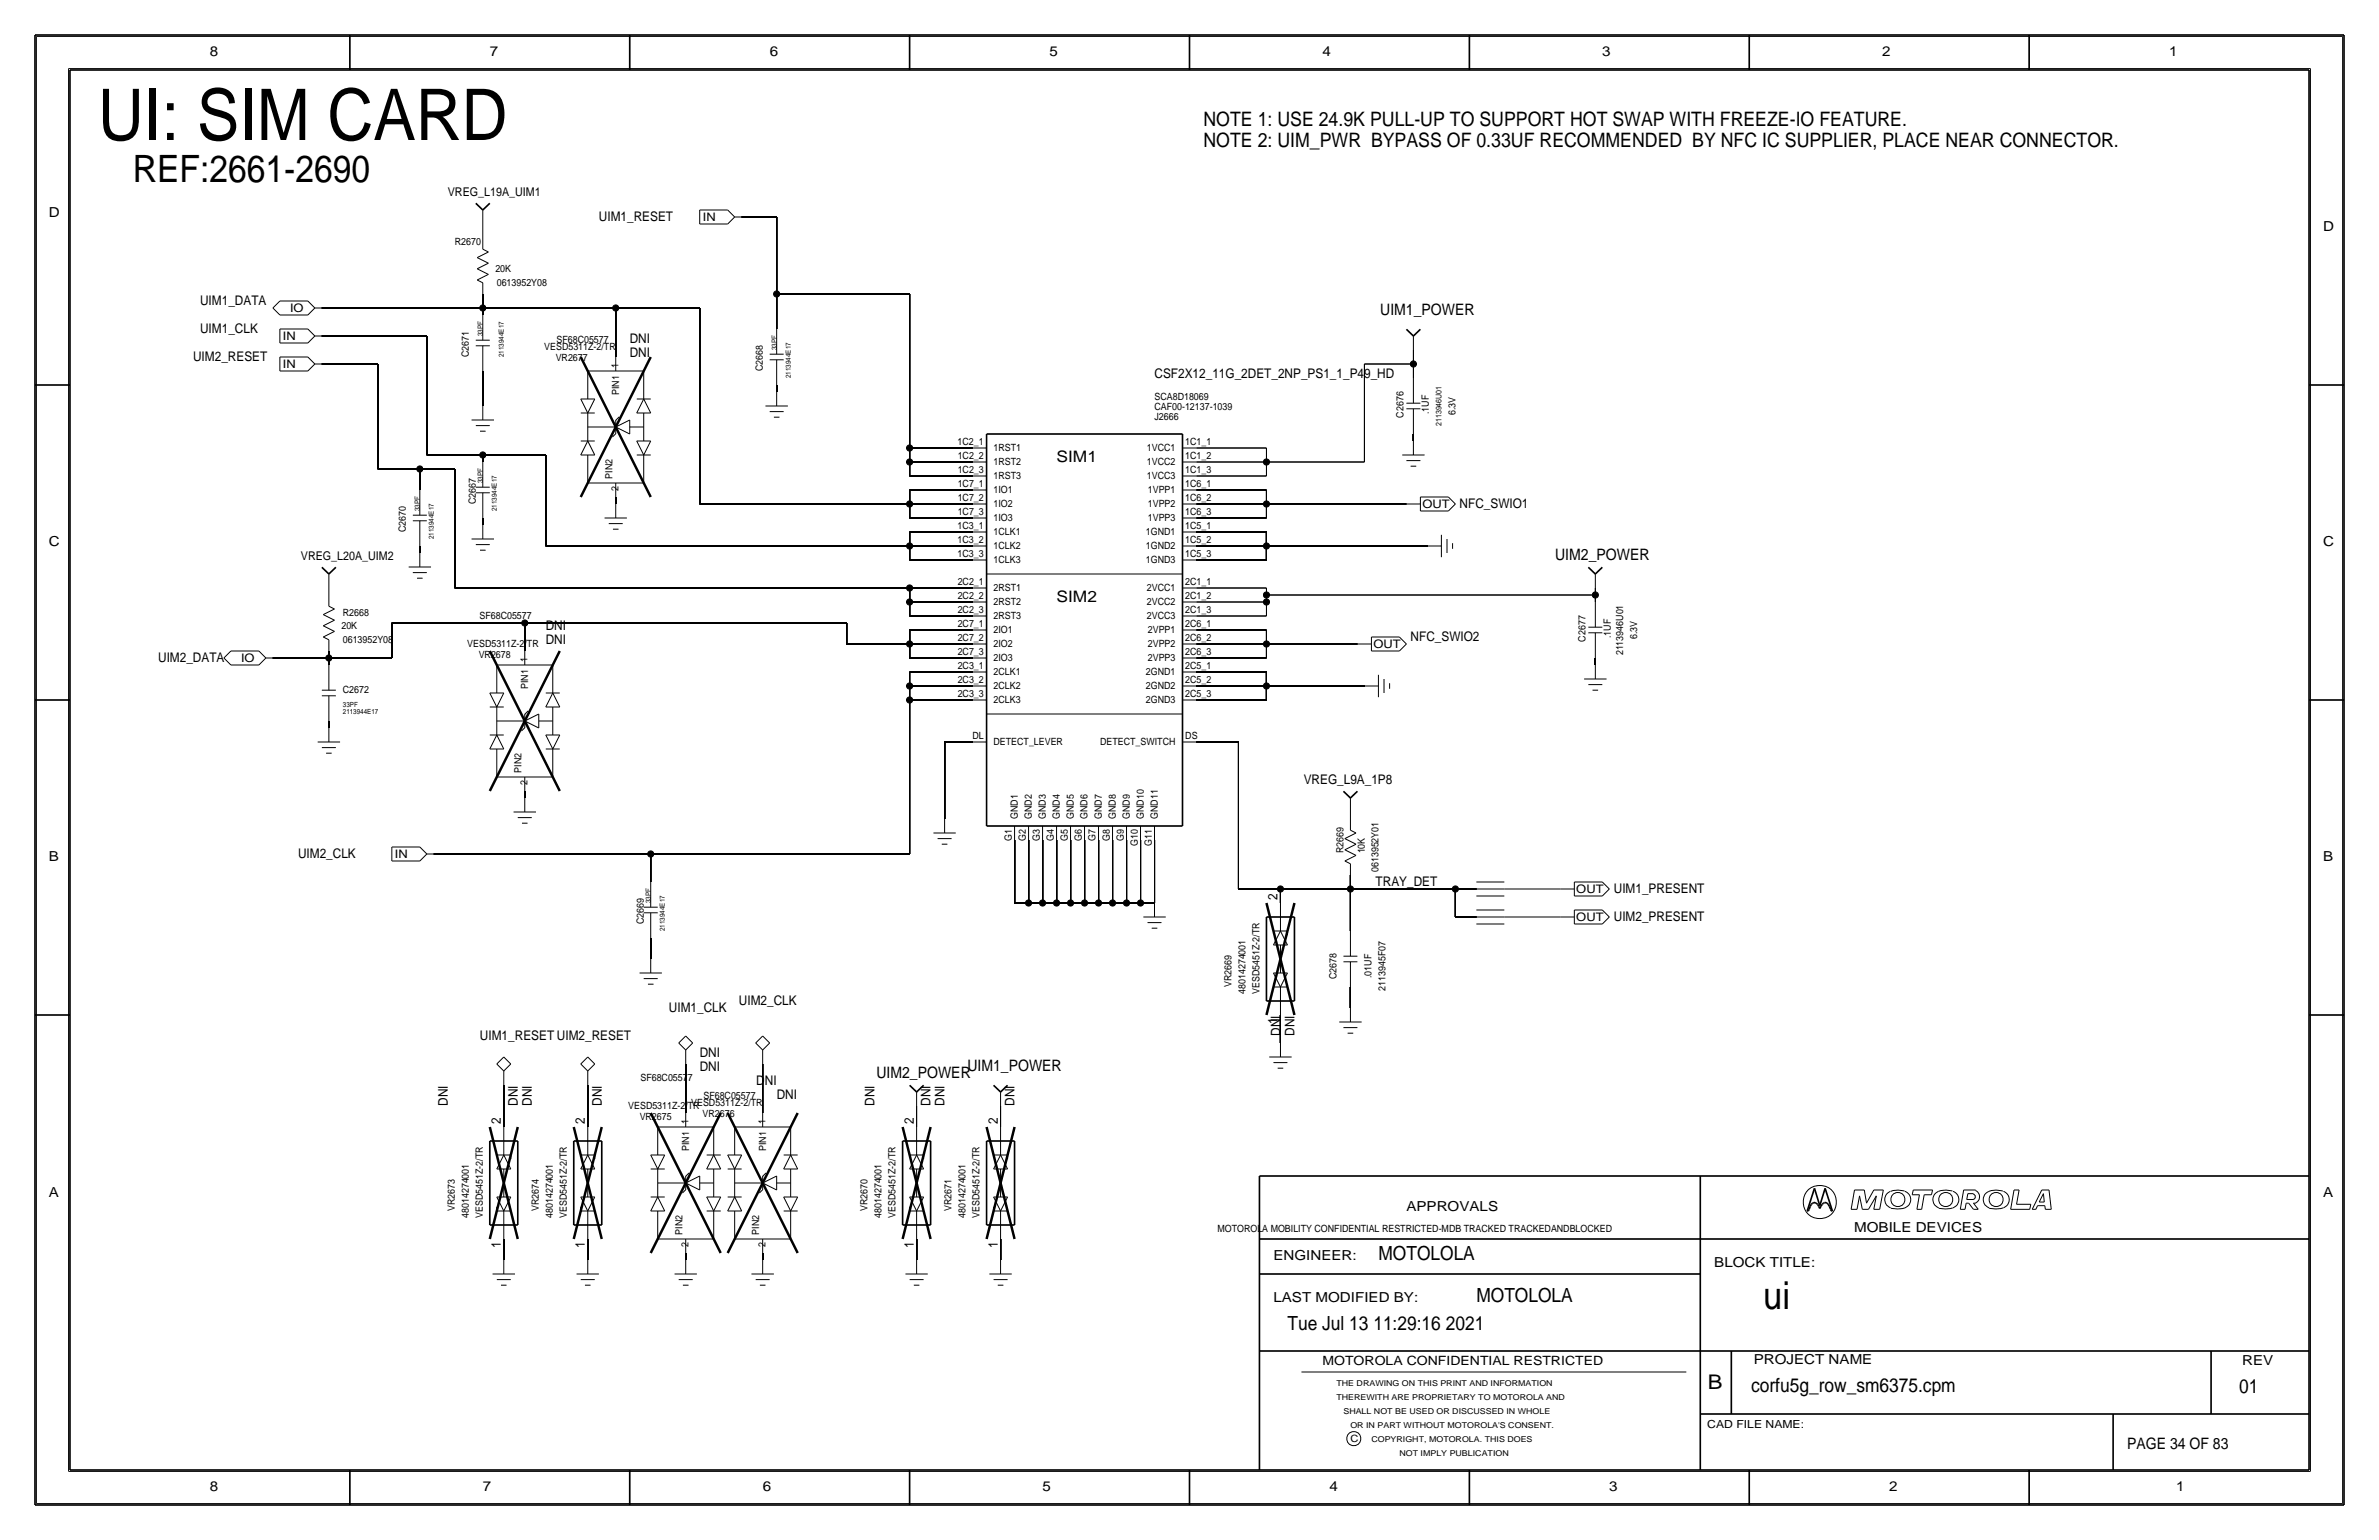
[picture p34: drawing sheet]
<svg xmlns="http://www.w3.org/2000/svg" width="432mm" height="279mm" viewBox="0 0 432 279" stroke-linecap="round" stroke-linejoin="round" font-family="sans-serif">
<defs><g id="words">
<text font-size="12.9" x="17.8" y="25.4">UI: SIM CARD</text>
<text font-size="7" x="320" y="237.5">ui</text>
<text font-size="6.8" x="24.1" y="33">REF:2661-2690</text>
<text font-size="3.7" x="310" y="252.1">B</text>
<g font-size="3.6">
<text x="218.4" y="22.9">NOTE 1: USE 24.9K PULL-UP TO SUPPORT HOT SWAP WITH FREEZE-IO FEATURE.</text>
<text x="218.4" y="26.7">NOTE 2: UIM_PWR BYPASS OF 0.33UF RECOMMENDED BY NFC IC SUPPLIER, PLACE NEAR CONNECTOR.</text>
</g>
<g font-size="3.5">
<text x="250.2" y="228.6">MOTOLOLA</text>
<text x="268" y="236.2">MOTOLOLA</text>
<text x="233.7" y="241.3">Tue Jul 13 11:29:16 2021</text>
<text x="317.9" y="252.6">corfu5g_row_sm6375.cpm</text>
<text x="406.4" y="252.7">01</text>
</g>
<g font-size="2.9">
<text x="250.5" y="57.2">UIM1_POWER</text>
<text x="191.8" y="83.8">SIM1</text>
<text x="282.3" y="101.6">UIM2_POWER</text>
<text x="191.8" y="109.2">SIM2</text>
<text x="159.1" y="195.6">UIM2_POWER</text>
<text x="175.6" y="194.3">UIM1_POWER</text>
<text x="386.1" y="262.9">PAGE 34 OF 83</text>
</g>
<g font-size="2.5">
<text x="38.1" y="10.2">8</text>
<text x="88.9" y="10.2">7</text>
<text x="139.7" y="10.2">6</text>
<text x="190.5" y="10.2">5</text>
<text x="240" y="10.2">4</text>
<text x="290.8" y="10.2">3</text>
<text x="341.6" y="10.2">2</text>
<text x="393.7" y="10.2">1</text>
<text x="8.9" y="39.4">D</text>
<text x="421.6" y="41.9">D</text>
<text x="8.9" y="99.1">C</text>
<text x="421.6" y="99.1">C</text>
<text x="8.9" y="156.2">B</text>
<text x="421.6" y="156.2">B</text>
<text x="8.9" y="217.2">A</text>
<text x="255.3" y="219.7">APPROVALS</text>
<text x="421.6" y="217.2">A</text>
<text x="336.5" y="223.5">MOBILE DEVICES</text>
<text x="231.1" y="228.6">ENGINEER:</text>
<text x="311.1" y="229.9">BLOCK TITLE:</text>
<text x="231.1" y="236.2">LAST MODIFIED BY:</text>
<text x="318.3" y="247.5">PROJECT NAME</text>
<text x="407" y="247.6">REV</text>
<text x="38.1" y="270.5">8</text>
<text x="87.6" y="270.5">7</text>
<text x="138.4" y="270.5">6</text>
<text x="189.2" y="270.5">5</text>
<text x="241.3" y="270.5">4</text>
<text x="292.1" y="270.5">3</text>
<text x="342.9" y="270.5">2</text>
<text x="395" y="270.5">1</text>
</g>
<g font-size="2.4">
<text x="108.7" y="40.1">UIM1_RESET</text>
<text x="36.3" y="55.4">UIM1_DATA</text>
<text x="35" y="65.5">UIM2_RESET</text>
<text x="36.3" y="60.5">UIM1_CLK</text>
<text x="114.3" y="62.2">DNI</text>
<text x="114.3" y="64.8">DNI</text>
<text x="209.5" y="68.6">CSF2X12_11G_2DET_2NP_PS1_1_P49_HD</text>
<text x="264.9" y="92.2">NFC_SWIO1</text>
<text x="99.1" y="114.3">DNI</text>
<text x="99.1" y="116.8">DNI</text>
<text x="256" y="116.3">NFC_SWIO2</text>
<text x="28.7" y="120.1">UIM2_DATA</text>
<text x="236.6" y="142.2">VREG_L9A_1P8</text>
<text x="54.1" y="155.7">UIM2_CLK</text>
<text x="249.7" y="160.8">TRAY_DET</text>
<text x="231.9" y="163.3" transform="rotate(-90 231.9 163.3)">2</text>
<text x="292.9" y="167.1">UIM2_PRESENT</text>
<text x="292.9" y="162.1">UIM1_PRESENT</text>
<text x="121.4" y="183.6">UIM1_CLK</text>
<text x="134.1" y="182.4">UIM2_CLK</text>
<text x="231.9" y="185.8" transform="rotate(-90 231.9 185.8)">1</text>
<text x="87.1" y="188.7">UIM1_RESET UIM2_RESET</text>
<text x="127" y="191.8">DNI</text>
<text x="232.4" y="188" transform="rotate(-90 232.4 188)">DNI</text>
<text x="234.9" y="188" transform="rotate(-90 234.9 188)">DNI</text>
<text x="127" y="194.3">DNI</text>
<text x="137.3" y="196.8">DNI</text>
<text x="81.3" y="200.7" transform="rotate(-90 81.3 200.7)">DNI</text>
<text x="90.9" y="204" transform="rotate(-90 90.9 204)">2</text>
<text x="94" y="200.7" transform="rotate(-90 94 200.7)">DNI</text>
<text x="96.5" y="200.7" transform="rotate(-90 96.5 200.7)">DNI</text>
<text x="106.2" y="204" transform="rotate(-90 106.2 204)">2</text>
<text x="109.2" y="200.7" transform="rotate(-90 109.2 200.7)">DNI</text>
<text x="141" y="199.4">DNI</text>
<text x="158.7" y="200.7" transform="rotate(-90 158.7 200.7)">DNI</text>
<text x="165.9" y="204" transform="rotate(-90 165.9 204)">2</text>
<text x="168.9" y="200.7" transform="rotate(-90 168.9 200.7)">DNI</text>
<text x="171.4" y="200.7" transform="rotate(-90 171.4 200.7)">DNI</text>
<text x="181.1" y="204" transform="rotate(-90 181.1 204)">2</text>
<text x="184.1" y="200.7" transform="rotate(-90 184.1 200.7)">DNI</text>
<text x="90.9" y="226.5" transform="rotate(-90 90.9 226.5)">1</text>
<text x="106.2" y="226.5" transform="rotate(-90 106.2 226.5)">1</text>
<text x="165.9" y="226.5" transform="rotate(-90 165.9 226.5)">1</text>
<text x="181.1" y="226.5" transform="rotate(-90 181.1 226.5)">1</text>
</g>
<text font-size="2.3" x="240" y="247.6">MOTOROLA CONFIDENTIAL RESTRICTED</text>
<g font-size="2.2">
<text x="81.3" y="35.6">VREG_L19A_UIM1</text>
<text x="54.6" y="101.6">VREG_L20A_UIM2</text>
</g>
<g font-size="2.1">
<text x="127.6" y="40.1">IN</text>
<text x="52.6" y="56.6">IO</text>
<text x="51.4" y="61.7">IN</text>
<text x="51.4" y="66.8">IN</text>
<text x="258.2" y="92.3">OUT</text>
<text x="249.3" y="117.7">OUT</text>
<text x="43.7" y="120.1">IO</text>
<text x="71.7" y="155.7">IN</text>
<text x="286.1" y="167.2">OUT</text>
<text x="286.1" y="162.1">OUT</text>
</g>
<text font-size="2" x="309.9" y="259.1">CAD FILE NAME:</text>
<g font-size="1.8">
<text x="82.5" y="44.4">R2670</text>
<text x="89.9" y="49.4">20K</text>
<text x="90.2" y="51.9">0613952Y08</text>
<text x="85.1" y="64.8" transform="rotate(-90 85.1 64.8)">C2671</text>
<text x="98.8" y="63.5">VESD5311Z-2/TR</text>
<text x="100.9" y="65.4">VR2677</text>
<text x="101" y="62.2">SF68C05577</text>
<text x="112.3" y="66.8" transform="rotate(-90 112.3 66.8)">1</text>
<text x="112.4" y="71.6" transform="rotate(-90 112.4 71.6)">PIN1</text>
<text x="138.4" y="67.3" transform="rotate(-90 138.4 67.3)">C2668</text>
<text x="209.5" y="76.2">J2666</text>
<text x="209.5" y="72.5">SCA8D18069</text>
<text x="209.6" y="74.4">CAF00-12137-1039</text>
<text x="254.8" y="75.8" transform="rotate(-90 254.8 75.8)">C2676</text>
<text x="259.3" y="75.1" transform="rotate(-90 259.3 75.1)">.1UF</text>
<text x="264.2" y="75.3" transform="rotate(-90 264.2 75.3)">6.3V</text>
<text x="173.8" y="80.8">1C2_1</text>
<text x="173.8" y="83.3">1C2_2</text>
<text x="180.3" y="81.9">1RST1</text>
<text x="208.2" y="81.9">1VCC1</text>
<text x="215.1" y="80.8">1C1_1</text>
<text x="215.1" y="83.3">1C1_2</text>
<text x="111.2" y="86.9" transform="rotate(-90 111.2 86.9)">PIN2</text>
<text x="112.3" y="89" transform="rotate(-90 112.3 89)">2</text>
<text x="173.8" y="85.9">1C2_3</text>
<text x="173.8" y="88.4">1C7_1</text>
<text x="180.3" y="89.5">1IO1</text>
<text x="180.3" y="87">1RST3</text>
<text x="180.3" y="84.4">1RST2</text>
<text x="208.2" y="87">1VCC3</text>
<text x="208.2" y="84.4">1VCC2</text>
<text x="208.4" y="89.5">1VPP1</text>
<text x="215.1" y="88.4">1C6_1</text>
<text x="215.1" y="85.9">1C1_3</text>
<text x="86.4" y="91.4" transform="rotate(-90 86.4 91.4)">C2667</text>
<text x="173.8" y="93.5">1C7_3</text>
<text x="173.8" y="90.9">1C7_2</text>
<text x="180.3" y="94.6">1IO3</text>
<text x="180.3" y="92">1IO2</text>
<text x="208.4" y="94.6">1VPP3</text>
<text x="208.4" y="92.1">1VPP2</text>
<text x="215.1" y="90.9">1C6_2</text>
<text x="215.1" y="93.5">1C6_3</text>
<text x="73.7" y="96.5" transform="rotate(-90 73.7 96.5)">C2670</text>
<text x="173.8" y="101.1">1C3_3</text>
<text x="173.8" y="98.6">1C3_2</text>
<text x="173.8" y="96">1C3_1</text>
<text x="180.3" y="99.7">1CLK2</text>
<text x="180.3" y="97.1">1CLK1</text>
<text x="208" y="99.7">1GND2</text>
<text x="208" y="97.1">1GND1</text>
<text x="215.1" y="96">1C5_1</text>
<text x="215.1" y="98.6">1C5_2</text>
<text x="215.1" y="101.1">1C5_3</text>
<text x="173.8" y="106.2">2C2_1</text>
<text x="180.3" y="107.3">2RST1</text>
<text x="180.3" y="102.2">1CLK3</text>
<text x="208" y="102.2">1GND3</text>
<text x="208.2" y="107.3">2VCC1</text>
<text x="215.1" y="106.2">2C1_1</text>
<text x="62.2" y="111.8">R2668</text>
<text x="87" y="112.4">SF68C05577</text>
<text x="173.8" y="113.8">2C7_1</text>
<text x="173.8" y="108.7">2C2_2</text>
<text x="173.8" y="111.3">2C2_3</text>
<text x="180.3" y="112.4">2RST3</text>
<text x="180.3" y="109.8">2RST2</text>
<text x="208.2" y="112.4">2VCC3</text>
<text x="208.2" y="109.8">2VCC2</text>
<text x="215.1" y="113.8">2C6_1</text>
<text x="215.1" y="108.7">2C1_2</text>
<text x="215.1" y="111.3">2C1_3</text>
<text x="62" y="114.1">20K</text>
<text x="62.2" y="116.7">0613952Y08</text>
<text x="84.8" y="117.5">VESD5311Z-2/TR</text>
<text x="86.9" y="119.4">VR2678</text>
<text x="173.8" y="116.3">2C7_2</text>
<text x="173.8" y="118.9">2C7_3</text>
<text x="180.3" y="114.9">2IO1</text>
<text x="180.3" y="117.4">2IO2</text>
<text x="180.3" y="120">2IO3</text>
<text x="208.4" y="120">2VPP3</text>
<text x="208.4" y="114.9">2VPP1</text>
<text x="208.4" y="117.5">2VPP2</text>
<text x="215.1" y="118.9">2C6_3</text>
<text x="215.1" y="116.3">2C6_2</text>
<text x="287.8" y="116.4" transform="rotate(-90 287.8 116.4)">C2677</text>
<text x="292.4" y="115.8" transform="rotate(-90 292.4 115.8)">.1UF</text>
<text x="294.6" y="118.9" transform="rotate(-90 294.6 118.9)">2113946U01</text>
<text x="297.2" y="116" transform="rotate(-90 297.2 116)">6.3V</text>
<text x="62.2" y="125.7">C2672</text>
<text x="95.8" y="120.1" transform="rotate(-90 95.8 120.1)">1</text>
<text x="95.9" y="125" transform="rotate(-90 95.9 125)">PIN1</text>
<text x="173.8" y="124">2C3_2</text>
<text x="173.8" y="121.4">2C3_1</text>
<text x="180.3" y="122.5">2CLK1</text>
<text x="180.3" y="125.1">2CLK2</text>
<text x="208" y="122.5">2GND1</text>
<text x="208" y="125.1">2GND2</text>
<text x="215.1" y="124">2C5_2</text>
<text x="215.1" y="121.4">2C5_1</text>
<text x="173.8" y="126.5">2C3_3</text>
<text x="180.3" y="127.6">2CLK3</text>
<text x="208" y="127.6">2GND3</text>
<text x="215.1" y="126.5">2C5_3</text>
<text x="176.5" y="134.1">DL</text>
<text x="180.3" y="135.2">DETECT_LEVER</text>
<text x="199.7" y="135.2">DETECT_SWITCH</text>
<text x="215.1" y="134.1">DS</text>
<text x="94.6" y="140.2" transform="rotate(-90 94.6 140.2)">PIN2</text>
<text x="95.8" y="142.4" transform="rotate(-90 95.8 142.4)">2</text>
<text x="184.8" y="148.6" transform="rotate(-90 184.8 148.6)">GND1</text>
<text x="187.3" y="148.6" transform="rotate(-90 187.3 148.6)">GND2</text>
<text x="189.8" y="148.6" transform="rotate(-90 189.8 148.6)">GND3</text>
<text x="192.4" y="148.6" transform="rotate(-90 192.4 148.6)">GND4</text>
<text x="194.9" y="148.6" transform="rotate(-90 194.9 148.6)">GND5</text>
<text x="197.4" y="148.6" transform="rotate(-90 197.4 148.6)">GND6</text>
<text x="200" y="148.6" transform="rotate(-90 200 148.6)">GND7</text>
<text x="202.5" y="148.6" transform="rotate(-90 202.5 148.6)">GND8</text>
<text x="205.1" y="148.6" transform="rotate(-90 205.1 148.6)">GND9</text>
<text x="207.6" y="148.6" transform="rotate(-90 207.6 148.6)">GND10</text>
<text x="210.2" y="148.6" transform="rotate(-90 210.2 148.6)">GND11</text>
<text x="183.6" y="152.5" transform="rotate(-90 183.6 152.5)">G1</text>
<text x="186.2" y="152.5" transform="rotate(-90 186.2 152.5)">G2</text>
<text x="188.7" y="152.5" transform="rotate(-90 188.7 152.5)">G3</text>
<text x="191.3" y="152.5" transform="rotate(-90 191.3 152.5)">G4</text>
<text x="193.8" y="152.5" transform="rotate(-90 193.8 152.5)">G5</text>
<text x="196.3" y="152.5" transform="rotate(-90 196.3 152.5)">G6</text>
<text x="198.8" y="152.5" transform="rotate(-90 198.8 152.5)">G7</text>
<text x="201.4" y="152.5" transform="rotate(-90 201.4 152.5)">G8</text>
<text x="204" y="152.5" transform="rotate(-90 204 152.5)">G9</text>
<text x="206.5" y="153.4" transform="rotate(-90 206.5 153.4)">G10</text>
<text x="209" y="153.4" transform="rotate(-90 209 153.4)">G11</text>
<text x="243.8" y="154.8" transform="rotate(-90 243.8 154.8)">R2669</text>
<text x="247.8" y="154.8" transform="rotate(-90 247.8 154.8)">10K</text>
<text x="250.2" y="158.2" transform="rotate(-90 250.2 158.2)">0613952Y01</text>
<text x="116.8" y="167.6" transform="rotate(-90 116.8 167.6)">C2669</text>
<text x="223.5" y="179.1" transform="rotate(-90 223.5 179.1)">VR2669</text>
<text x="242.6" y="177.6" transform="rotate(-90 242.6 177.6)">C2678</text>
<text x="248.9" y="177.5" transform="rotate(-90 248.9 177.5)">.01UF</text>
<text x="251.5" y="179.8" transform="rotate(-90 251.5 179.8)">2113945F07</text>
<text x="226.1" y="180.3" transform="rotate(-90 226.1 180.3)">48014274001</text>
<text x="228.6" y="180.3" transform="rotate(-90 228.6 180.3)">VESD5451Z-2/TR</text>
<text x="116.2" y="196.2">SF68C05577</text>
<text x="114" y="201.3">VESD5311Z-2/TR</text>
<text x="116.1" y="203.2">VR2675</text>
<text x="125" y="204" transform="rotate(-90 125 204)">1</text>
<text x="125.5" y="200.7">VESD5311Z-2/TR</text>
<text x="127.5" y="202.6">VR2676</text>
<text x="127.7" y="199.4">SF68C05577</text>
<text x="138.9" y="204" transform="rotate(-90 138.9 204)">1</text>
<text x="125.1" y="208.8" transform="rotate(-90 125.1 208.8)">PIN1</text>
<text x="139" y="208.8" transform="rotate(-90 139 208.8)">PIN1</text>
<text x="82.5" y="219.7" transform="rotate(-90 82.5 219.7)">VR2673</text>
<text x="85.1" y="221" transform="rotate(-90 85.1 221)">48014274001</text>
<text x="87.6" y="221" transform="rotate(-90 87.6 221)">VESD5451Z-2/TR</text>
<text x="97.8" y="219.7" transform="rotate(-90 97.8 219.7)">VR2674</text>
<text x="100.3" y="221" transform="rotate(-90 100.3 221)">48014274001</text>
<text x="102.9" y="221" transform="rotate(-90 102.9 221)">VESD5451Z-2/TR</text>
<text x="157.5" y="219.7" transform="rotate(-90 157.5 219.7)">VR2670</text>
<text x="160" y="221" transform="rotate(-90 160 221)">48014274001</text>
<text x="162.6" y="221" transform="rotate(-90 162.6 221)">VESD5451Z-2/TR</text>
<text x="172.7" y="219.7" transform="rotate(-90 172.7 219.7)">VR2671</text>
<text x="175.3" y="221" transform="rotate(-90 175.3 221)">48014274001</text>
<text x="177.8" y="221" transform="rotate(-90 177.8 221)">VESD5451Z-2/TR</text>
<text x="123.9" y="224" transform="rotate(-90 123.9 224)">PIN2</text>
<text x="125" y="226.2" transform="rotate(-90 125 226.2)">2</text>
<text x="137.8" y="224" transform="rotate(-90 137.8 224)">PIN2</text>
<text x="138.9" y="226.2" transform="rotate(-90 138.9 226.2)">2</text>
<text x="221" y="223.5">MOTOROLA MOBILITY CONFIDENTIAL RESTRICTED-MDB TRACKED TRACKEDANDBLOCKED</text>
<text x="245.1" y="261.6">C</text>
</g>
<g font-size="1.5">
<text x="242.6" y="251.5">THE DRAWING ON THIS PRINT AND INFORMATION</text>
<text x="242.6" y="254">THEREWITH ARE PROPRIETARY TO MOTOROLA AND</text>
<text x="243.8" y="256.5">SHALL NOT BE USED OR DISCUSSED IN WHOLE</text>
<text x="245.1" y="259.1">OR IN PART WITHOUT MOTOROLA'S CONSENT.</text>
<text x="248.9" y="261.6">COPYRIGHT, MOTOROLA. THIS DOES</text>
<text x="254" y="264.2">NOT IMPLY PUBLICATION</text>
</g>
<text font-size="1.4" x="261.6" y="77.3" transform="rotate(-90 261.6 77.3)">2113946U01</text>
<g font-size="1.3">
<text x="87.6" y="61" transform="rotate(-90 87.6 61)">33PF</text>
<text x="91.4" y="64.8" transform="rotate(-90 91.4 64.8)">2113944E17</text>
<text x="141" y="63.5" transform="rotate(-90 141 63.5)">33PF</text>
<text x="143.5" y="68.6" transform="rotate(-90 143.5 68.6)">2113944E17</text>
<text x="87.6" y="87.6" transform="rotate(-90 87.6 87.6)">33PF</text>
<text x="76.2" y="92.7" transform="rotate(-90 76.2 92.7)">33PF</text>
<text x="90.2" y="92.7" transform="rotate(-90 90.2 92.7)">2113944E17</text>
<text x="78.7" y="97.8" transform="rotate(-90 78.7 97.8)">2113944E17</text>
<text x="62.2" y="128.3">33PF</text>
<text x="62.2" y="129.5">2113944E17</text>
<text x="118.1" y="163.8" transform="rotate(-90 118.1 163.8)">33PF</text>
<text x="120.6" y="168.9" transform="rotate(-90 120.6 168.9)">2113944E17</text>
</g>
</g></defs>
<!-- layer: Nets -->
<g fill="none" stroke="#000" stroke-width=".18">
<path d="M134.6 39.4h6.4zM141 39.4v13.9zM58.4 55.9h29.2zM87.6 40.6v2.6zM87.6 55.9v1.3zM87.6 53.3v2.6zM87.6 55.9h24.2zM111.8 55.9v8.9zM111.8 55.9h15.2zM127 55.9v35.5zM141 53.3v6.4zM141 53.3h24.1z"/>
<path d="M165.1 53.3v28zM58.4 66h10.2zM58.4 61h19.1zM68.6 66v19.1zM77.5 61v21.5zM87.6 67.3v6.4zM141 69.8v1.3zM247.6 66v17.8zM247.7 66h8.8zM256.5 78.7v1.3zM256.5 66v2.6zM256.5 63.5v2.5z"/>
<path d="M68.6 85.1h7.6zM76.2 99.1v1.2zM76.2 85.1v3.8zM76.2 85.1h6.3zM77.5 82.5h10.1zM82.5 85.1v21.6zM87.6 94v1.2zM87.6 82.5v1.3zM87.6 82.5h11.5zM99.1 82.5v16.6zM99.1 99.1h66zM111.8 90.2v1.2z"/>
<path d="M127 91.4h38.1zM165.1 88.9h11.4zM165.1 96.5h11.4zM165.1 81.3h11.4zM165.1 94h11.4zM165.1 91.4v2.6zM165.1 88.9v2.5zM165.1 91.4h11.4zM165.1 99.1v2.5zM165.1 99.1h11.4zM165.1 96.5v2.6zM165.1 86.4h11.4z"/>
<path d="M165.1 83.8v2.6zM165.1 83.8h11.4zM165.1 81.3v2.5zM217.2 99.1h12.7zM217.2 96.5h12.7zM217.2 86.4h12.7zM217.2 81.3h12.7zM217.2 83.8h12.7zM217.2 88.9h12.7zM217.2 94h12.7zM217.2 91.4h12.7zM229.9 99.1h29.2z"/>
<path d="M229.9 99.1v2.5zM229.9 96.5v2.6zM229.9 81.3v2.5zM229.9 83.8v2.6zM229.9 91.4v2.6zM229.9 88.9v2.5zM229.9 91.4h25.4zM229.9 83.8h17.7zM49.5 119.4h10.2zM59.7 106.7v1.2zM59.7 119.4v1.3zM59.7 118.1v1.3z"/>
<path d="M59.7 119.4h11.4zM71.1 113v6.4zM71.1 113h24.2zM82.5 106.7h82.6zM95.2 113v5.1zM95.2 113h58.5zM153.7 113v3.8zM153.7 116.8h11.4zM165.1 114.3h11.4zM165.1 106.7h11.4zM165.1 119.4h11.4zM165.1 116.8v2.6z"/>
<path d="M165.1 114.3v2.5zM165.1 116.8h11.4zM165.1 111.8h11.4zM165.1 109.2v2.6zM165.1 109.2h11.4zM165.1 106.7v2.5zM165.1 101.6h11.4zM217.2 101.6h12.7zM217.2 111.8h12.7zM217.2 109.2h12.7zM217.2 106.7h12.7zM217.2 114.3h12.7z"/>
<path d="M217.2 119.4h12.7zM217.2 116.8h12.7zM229.9 109.2v2.6zM229.9 106.7v1.2zM229.9 107.9v1.3zM229.9 107.9h59.7zM229.9 116.8v2.6zM229.9 114.3v2.5zM229.9 116.8h16.5zM289.6 119.4v1.3zM289.6 106.7v1.2zM289.6 107.9v1.3z"/>
<path d="M59.7 130.8v1.3zM165.1 121.9h11.4zM165.1 121.9v2.6zM165.1 124.5h11.4zM165.1 127v27.9zM165.1 124.5v2.5zM165.1 127h11.4zM171.4 134.6h5.1zM171.4 134.6v14zM217.2 121.9h12.7zM217.2 127h12.7zM217.2 124.5h12.7z"/>
<path d="M217.2 134.6h7.6zM224.8 134.6v26.7zM229.9 124.5v2.5zM229.9 121.9v2.6zM229.9 124.5h17.7zM78.7 154.9h39.4zM95.2 143.5v1.3zM118.1 154.9v5.1zM118.1 154.9h47zM184.1 152.4v11.4zM186.7 152.4v11.4zM189.2 152.4v11.4z"/>
<path d="M191.8 152.4v11.4zM194.3 152.4v11.4zM196.8 152.4v11.4zM199.4 152.4v11.4zM201.9 152.4v11.4zM204.5 152.4v11.4zM207 152.4v11.4zM209.5 152.4v11.4zM245.1 147.3v1.3zM245.1 158.8v2.5zM118.1 170.2v3.8zM184.1 163.8h2.6z"/>
<path d="M186.7 163.8h2.5zM189.2 163.8h2.6zM191.8 163.8h2.5zM194.3 163.8h2.5zM196.8 163.8h2.6zM199.4 163.8h2.5zM201.9 163.8h2.6zM204.5 163.8h2.5zM207 163.8h2.5zM224.8 161.3h7.6zM232.4 161.3v2.5zM232.4 161.3h12.7z"/>
<path d="M245.1 179.1v3.8zM245.1 161.3v7.6zM245.1 161.3h19.1zM264.2 161.3h3.8zM264.2 166.4h3.8zM264.2 161.3v5.1zM273 161.3h10.2zM273 166.4h10.2zM91.4 196.9v7.6zM106.7 196.9v7.6zM124.5 193v8.9zM138.4 193v8.9z"/>
<path d="M232.4 184.1v5.1zM166.4 200.7v3.8zM181.6 200.7v3.8zM91.4 224.8v3.8zM106.7 224.8v3.8zM124.5 227.3v1.3zM138.4 227.3v1.3zM166.4 224.8v3.8zM181.6 224.8v3.8z"/>
</g>
<g fill="#000" stroke="#000" stroke-width=".18">
<circle cx="87.6" cy="55.9" r=".56"/>
<circle cx="111.8" cy="55.9" r=".56"/>
<circle cx="141" cy="53.3" r=".56"/>
<circle cx="256.5" cy="66" r=".56"/>
<circle cx="76.2" cy="85.1" r=".56"/>
<circle cx="87.6" cy="82.5" r=".56"/>
<circle cx="165.1" cy="81.3" r=".56"/>
<circle cx="165.1" cy="91.4" r=".56"/>
<circle cx="165.1" cy="99.1" r=".56"/>
<circle cx="165.1" cy="83.8" r=".56"/>
<circle cx="229.9" cy="91.4" r=".56"/>
<circle cx="229.9" cy="83.8" r=".56"/>
<circle cx="229.9" cy="99.1" r=".56"/>
<circle cx="59.7" cy="119.4" r=".56"/>
<circle cx="95.2" cy="113" r=".56"/>
<circle cx="165.1" cy="109.2" r=".56"/>
<circle cx="165.1" cy="116.8" r=".56"/>
<circle cx="165.1" cy="106.7" r=".56"/>
<circle cx="229.9" cy="116.8" r=".56"/>
<circle cx="229.9" cy="109.2" r=".56"/>
<circle cx="229.9" cy="107.9" r=".56"/>
<circle cx="289.6" cy="107.9" r=".56"/>
<circle cx="165.1" cy="124.5" r=".56"/>
<circle cx="165.1" cy="127" r=".56"/>
<circle cx="229.9" cy="124.5" r=".56"/>
<circle cx="118.1" cy="154.9" r=".56"/>
<circle cx="186.7" cy="163.8" r=".56"/>
<circle cx="189.2" cy="163.8" r=".56"/>
<circle cx="191.8" cy="163.8" r=".56"/>
<circle cx="194.3" cy="163.8" r=".56"/>
<circle cx="196.9" cy="163.8" r=".56"/>
<circle cx="199.4" cy="163.8" r=".56"/>
<circle cx="201.9" cy="163.8" r=".56"/>
<circle cx="204.5" cy="163.8" r=".56"/>
<circle cx="207" cy="163.8" r=".56"/>
<circle cx="232.4" cy="161.3" r=".56"/>
<circle cx="245.1" cy="161.3" r=".56"/>
<circle cx="264.2" cy="161.3" r=".56"/>
</g>
<!-- layer: Components -->
<g fill="none" stroke="#000" stroke-width=".18">
<path d="M87.6 38.1v2.5zM127 38.1h5.1zM127 38.1v2.5zM132.1 38.1l1.2 1.3zM133.3 39.4l-1.2 1.2zM133.4 39.4h1.2zM49.5 55.9l1.3 1.3zM50.8 57.2h5.1zM50.8 54.6h5.1zM50.8 54.6l-1.3 1.3zM50.8 59.7h5.1zM50.8 59.7v2.5z"/>
<path d="M55.9 54.6l1.2 1.3zM55.9 59.7l1.2 1.3zM57.1 55.9h1.3zM57.1 55.9l-1.2 1.3zM86.6 46.7l2 1.1zM86.6 50.8l2-1zM86.6 48.8l2-1zM86.6 48.8l2 1zM86.6 46.7l2-1zM86.6 50.8l1 .5zM87.6 57.2v4.5zM87.6 43.2v2z"/>
<path d="M87.6 51.3v2zM87.6 45.2l1 .5zM127 40.6h5.1zM141 59.7v4.6zM50.8 64.8h5.1zM50.8 64.8v2.5zM50.8 67.3h5.1zM50.8 62.2h5.1zM55.9 64.8l1.2 1.2zM57.1 66l-1.2 1.3zM57.1 61l-1.2 1.2zM57.2 66h1.2z"/>
<path d="M57.2 61h1.2zM85.6 76.2h4.1zM86.4 77.2h2.5zM86.4 61.7h2.5zM86.4 62.7h2.5zM87.1 78.2h1zM87.6 73.7v2.5zM87.6 62.7v4.6zM105.4 72.4l1.3 2.5zM105.4 72.4h2.5zM105.4 74.9h2.5zM106.7 77.5h5.1z"/>
<path d="M106.7 74.9v5.1zM106.7 67.3v5.1zM106.7 67.3h10.1zM107.9 72.4l-1.2 2.5zM111.8 64.8v2.5zM111.8 78.7l-.6 .6zM111.8 76.2v2.5zM111.8 76.3l.6-.7zM111.8 77.5l2.5 1.2zM111.8 77.5l2.5-1.3zM114.3 76.2v2.5zM114.3 77.5h2.5z"/>
<path d="M115.6 74.9h2.5zM115.6 72.4h2.5zM116.8 72.4l-1.2 2.5zM116.8 74.9v5.1zM116.8 67.3v5.1zM116.8 72.4l1.3 2.5zM138.9 73.7h4.1zM139.7 65.3h2.5zM139.7 74.7h2.5zM139.7 64.3h2.5zM140.5 75.7h1zM141 71.1v2.6z"/>
<path d="M141 65.3v4.5zM255.3 74.2h2.5zM255.3 73.2h2.5zM256.5 61v2.5zM256.5 74.2v4.5zM256.5 68.6v4.6zM74.9 94.5h2.6zM74.9 93.5h2.6zM76.2 94.5v4.6zM76.2 88.9v4.6zM85.6 97.8h4.1zM86.4 98.8h2.5z"/>
<path d="M86.4 88.4h2.5zM86.4 89.4h2.5zM87.1 99.8h1zM87.6 95.3v2.5zM87.6 89.4v4.6zM87.6 83.8v4.6zM105.4 82.5h2.5zM105.4 80h2.5zM106.7 80l-1.3 2.5zM106.7 82.5v5.1zM106.7 80l1.2 2.5zM106.7 87.6h10.1z"/>
<path d="M109.7 94h4.1zM110.5 95h2.5zM111.3 96h1zM111.8 91.4v2.6zM111.8 87.6v2.6zM115.6 82.5h2.5zM115.6 80h2.5zM115.6 80l1.2 2.5zM116.8 82.6v5zM118.1 80l-1.3 2.5zM176.5 99.1h2.6zM176.5 96.5h2.6z"/>
<path d="M176.5 94h2.6zM176.5 91.4h2.6zM176.5 88.9h2.6zM176.5 86.4h2.6zM176.5 83.8h2.6zM176.5 81.3h2.6zM214.6 99.1h2.6zM214.6 96.5h2.6zM214.6 94h2.6zM214.6 91.4h2.6zM214.6 88.9h2.6zM214.6 86.4h2.6z"/>
<path d="M214.6 83.8h2.6zM214.6 81.3h2.6zM254.5 82.5h4.1zM255.3 91.4h2.5zM255.3 83.6h2.5zM256 84.6h1zM256.5 80v2.5zM257.8 90.2h5.1zM257.8 92.7h5.1zM257.8 90.2v2.5zM259.1 99.1h2.5zM261.6 97v4.1z"/>
<path d="M262.6 97.8v2.5zM262.9 90.2l1.3 1.2zM263.7 98.6v1zM264.2 91.4l-1.3 1.3zM40.6 119.4l1.3 1.2zM41.9 118.1h5.1zM41.9 118.1l-1.3 1.3zM47 118.1l1.3 1.3zM48.3 119.4h1.2zM48.3 119.4l-1.3 1.2zM58.7 111.5l2 1zM58.7 115.6l2-1z"/>
<path d="M58.7 113.5l2-1zM58.7 113.5l2 1.1zM58.7 111.5l2-1zM58.7 115.6l1 .5zM59.7 108v2zM59.7 116.1v2zM59.7 104.1v2.6zM59.7 110l1 .5zM74.2 102.9h4zM74.9 103.9h2.6zM75.7 104.9h1zM76.2 100.3v2.6z"/>
<path d="M95.2 118.1v2.5zM176.5 119.4h2.6zM176.5 116.8h2.6zM176.5 114.3h2.6zM176.5 111.8h2.6zM176.5 109.2h2.6zM176.5 106.7h2.6zM176.5 101.6h2.6zM179.1 104.1h35.5zM214.6 119.4h2.6zM214.6 116.8h2.6zM214.6 114.3h2.6z"/>
<path d="M214.6 111.8h2.6zM214.6 109.2h2.6zM214.6 106.7h2.6zM214.6 101.6h2.6zM246.4 116.8h2.5zM248.9 115.6h5.1zM248.9 118.1h5.1zM248.9 115.6v2.5zM254 115.6l1.3 1.2zM255.3 116.8l-1.3 1.3zM288.3 114.8h2.5zM288.3 113.8h2.5z"/>
<path d="M289.6 114.8v4.6zM289.6 109.2v4.6zM289.6 104.1v2.6zM41.9 120.7h5.1zM57.7 134.6h4zM58.4 125.2h2.6zM58.4 135.6h2.6zM58.4 126.2h2.6zM59.2 136.7h1zM59.7 126.2v4.6zM59.7 120.6v4.6zM59.7 132.1v2.5z"/>
<path d="M88.9 135.9h2.5zM88.9 125.7l1.3 2.6zM88.9 125.7h2.5zM88.9 133.3h2.5zM88.9 128.3h2.5zM90.2 120.7h10.1zM90.2 133.4l-1.3 2.5zM90.2 130.8h5zM90.2 128.3v5zM90.2 135.9v5.1zM90.2 120.7v5zM90.2 133.4l1.2 2.5z"/>
<path d="M91.4 125.7l-1.2 2.6zM95.2 132l-.6 .6zM95.2 129.5v2.6zM95.2 129.6l.7-.6zM95.2 130.8l2.6 1.3zM95.3 130.8l2.5-1.3zM97.8 130.8h2.5zM97.8 129.5v2.6zM99.1 128.3h2.5zM99.1 125.7h2.5zM99.1 133.4l1.2 2.5zM99.1 135.9h2.5z"/>
<path d="M99.1 133.3h2.5zM100.3 125.7l-1.2 2.6zM100.3 135.9v5.1zM100.3 128.3v5zM100.3 120.7v5zM100.3 125.7l1.3 2.6zM101.6 133.3l-1.3 2.6zM176.5 134.6h2.6zM176.5 127h2.6zM176.5 124.5h2.6zM176.5 121.9h2.6zM179.1 129.5h35.5z"/>
<path d="M214.6 134.6h2.6zM214.6 127h2.6zM214.6 124.5h2.6zM214.6 121.9h2.6zM247.7 124.5h2.5zM250.2 122.4v4.1zM251.2 123.2v2.5zM252.2 124v1zM287.5 123.2h4.1zM288.3 124.2h2.5zM289.1 125.2h1zM289.6 120.7v2.5z"/>
<path d="M71.1 153.7h5.1zM71.1 153.7v2.5zM71.1 156.2h5.1zM76.2 153.7l1.3 1.2zM77.5 154.9h1.2zM77.5 154.9l-1.3 1.3zM90.2 141h10.1zM93.2 147.3h4.1zM94 148.3h2.5zM94.7 149.4h1.1zM95.2 144.8v2.5zM95.2 141v2.5z"/>
<path d="M169.4 151.1h4.1zM170.2 152.1h2.5zM170.9 153.2h1.1zM171.4 148.6v2.5zM184.1 149.9v2.5zM186.7 149.9v2.5zM189.2 149.9v2.5zM191.8 149.9v2.5zM194.3 149.9v2.5zM196.8 149.9v2.5zM199.4 149.9v2.5zM201.9 149.9v2.5z"/>
<path d="M204.5 149.9v2.5zM207 149.9v2.5zM209.5 149.9v2.5zM244.1 156.2l1 .5zM244.1 154.2l2 1zM244.1 154.2l2-1zM244.1 152.1l2-1zM244.1 156.2l2-1zM244.1 152.1l2 1.1zM245.1 148.6v2zM245.1 156.7v2zM245.1 144.8v2.5z"/>
<path d="M245.1 150.6l1 .5zM116.1 176.5h4zM116.8 164.6h2.6zM116.8 177.5h2.6zM116.8 165.6h2.6zM117.6 178.6h1zM118.1 165.6v4.6zM118.1 160v4.6zM118.1 174v2.5zM207.5 166.4h4.1zM208.3 167.4h2.5zM209 168.4h1.1z"/>
<path d="M209.5 163.8v2.6zM231.1 176.5l1.3 2.6zM231.1 176.5h2.6zM231.1 178.3v.8zM231.1 179.1h2.6zM231.1 171.4h2.6zM231.1 168.9h2.6zM232.4 163.8v5.1zM232.4 179.1v5.1zM232.4 171.4v5.1zM232.4 168.9l1.3 2.5zM232.4 168.9l-1.3 2.5z"/>
<path d="M233.7 176.5l-1.3 2.6zM233.7 168.9v.8zM243.8 174.5h2.6zM243.8 173.5h2.6zM245.1 174.5v4.6zM245.1 168.9v4.6zM268 166.4h5zM268 165.1h5zM268 167.6h5zM268 161.3h5zM268 160h5zM268 162.6h5z"/>
<path d="M283.2 166.4h2.6zM283.2 161.3h2.6zM285.8 165.1h5zM285.8 167.6h5zM285.8 165.1v2.5zM285.8 160h5zM285.8 162.6h5zM285.8 160v2.6zM290.8 165.1l1.3 1.3zM290.8 160l1.3 1.3zM292.1 166.4l-1.3 1.2zM292.1 161.3l-1.3 1.3z"/>
<path d="M90.2 193l1.2-1.2zM90.2 193l1.2 1.3zM91.4 194.3v2.5zM91.4 194.3l1.3-1.3zM91.4 191.8l1.3 1.2zM105.4 193l1.3-1.2zM105.4 193l1.3 1.3zM106.7 194.3v2.5zM106.7 194.3l1.2-1.3zM106.7 191.8l1.2 1.2zM123.2 189.2l1.3 1.3zM123.2 189.2l1.3-1.2z"/>
<path d="M124.5 190.5v2.5zM124.5 190.5l1.2-1.3zM124.5 188l1.2 1.2zM137.2 189.2l1.2-1.2zM137.2 189.2l1.2 1.3zM138.4 190.5v2.5zM138.4 190.5l1.3-1.3zM138.4 188l1.3 1.2zM166.4 198.1v2.6zM181.6 198.1v2.6zM230.4 191.8h4zM231.1 192.8h2.6z"/>
<path d="M231.9 193.8h1zM232.4 189.2v2.6zM243.1 185.4h4zM243.8 186.4h2.6zM244.6 187.5h1zM245.1 182.9v2.5zM90.2 219.7h2.5zM90.2 212.1h2.5zM90.2 209.5h2.5zM90.2 217.2h2.5zM90.2 218.9v.8zM90.2 217.2l1.2 2.5z"/>
<path d="M91.4 209.5l-1.2 2.6zM91.4 204.5v5.1zM91.4 219.7v5.1zM91.4 212.1v5.1zM91.4 209.5l1.3 2.6zM92.7 217.2l-1.3 2.5zM92.7 209.5v.8zM105.4 217.2h2.5zM105.4 218.9v.8zM105.4 217.2l1.3 2.5zM105.4 219.7h2.5zM105.4 212.1h2.5z"/>
<path d="M105.4 209.5h2.5zM106.7 209.5l-1.3 2.6zM106.7 204.5v5.1zM106.7 219.7v5.1zM106.7 212.1v5.1zM106.7 209.5l1.2 2.6zM107.9 217.2l-1.2 2.5zM107.9 209.5v.8zM118.1 219.7h2.5zM118.1 209.5l1.3 2.6zM118.1 209.5h2.5zM118.1 217.2h2.5z"/>
<path d="M118.1 212.1h2.5zM119.4 217.2l-1.3 2.5zM119.4 214.6h5.1zM119.4 212.1v5.1zM119.4 219.7v5.1zM119.4 204.5v5.1zM119.4 217.2l1.2 2.5zM119.4 204.5h10.1zM120.6 209.5l-1.2 2.6zM124.5 201.9v2.6zM124.5 215.8l-.6 .7zM124.5 213.4v2.5z"/>
<path d="M124.5 213.4l.6-.6zM124.5 214.6l2.5 1.3zM124.5 214.6l2.5-1.2zM127 213.4v2.5zM127 214.6h2.5zM128.3 219.7h2.5zM128.3 217.2h2.5zM128.3 212.1h2.5zM128.3 209.5h2.5zM128.3 217.2l1.2 2.5zM129.5 209.5l-1.2 2.6zM129.5 219.7v5.1z"/>
<path d="M129.5 212.1v5.1zM129.5 204.5v5.1zM129.5 209.5l1.3 2.6zM130.8 217.2l-1.3 2.5zM132.1 219.7h2.5zM132.1 209.5l1.2 2.6zM132.1 209.5h2.5zM132.1 217.2h2.5zM132.1 212.1h2.5zM133.3 204.5h10.2zM133.3 217.2l-1.2 2.5zM133.3 214.6h5.1z"/>
<path d="M133.3 212.1v5.1zM133.3 219.7v5.1zM133.3 204.5v5.1zM133.4 217.2l1.2 2.5zM134.6 209.5l-1.3 2.6zM138.4 201.9v2.6zM138.4 215.8l-.6 .7zM138.4 213.4v2.5zM138.4 213.4l.6-.6zM138.4 214.6l2.6 1.3zM138.4 214.6l2.6-1.2zM141 214.6h2.5z"/>
<path d="M141 213.4v2.5zM142.2 217.2l1.3 2.5zM142.2 219.7h2.6zM142.2 217.2h2.6zM142.2 212.1h2.6zM142.2 209.5h2.6zM143.5 219.7v5.1zM143.5 212.1v5.1zM143.5 204.5v5.1zM143.5 209.5l1.3 2.6zM143.5 209.5l-1.3 2.6zM144.8 217.2l-1.3 2.5z"/>
<path d="M165.1 217.2h2.5zM165.1 218.9v.8zM165.1 217.2l1.3 2.5zM165.1 219.7h2.5zM165.1 212.1h2.5zM165.1 209.5h2.5zM166.4 209.5l-1.3 2.6zM166.4 204.5v5.1zM166.4 219.7v5.1zM166.4 212.1v5.1zM166.4 209.5l1.2 2.6zM167.6 217.2l-1.2 2.5z"/>
<path d="M167.6 209.5v.8zM180.3 217.2l1.3 2.5zM180.3 217.2h2.6zM180.3 218.9v.8zM180.3 219.7h2.6zM180.3 212.1h2.6zM180.3 209.5h2.6zM181.6 204.5v5.1zM181.6 219.7v5.1zM181.6 212.1v5.1zM181.6 209.5l1.3 2.6zM181.6 209.5l-1.3 2.6z"/>
<path d="M182.9 217.2l-1.3 2.5zM182.9 209.5v.8zM89.4 231.1h4.1zM90.2 232.2h2.5zM90.9 233.2h1zM91.4 228.6v2.5zM104.6 231.1h4.1zM105.4 232.2h2.5zM106.2 233.2h1zM106.7 228.6v2.5zM119.4 224.8h10.1zM122.4 231.1h4.1z"/>
<path d="M123.2 232.2h2.5zM124 233.2h1zM124.5 224.8v2.5zM124.5 228.6v2.5zM133.3 224.8h10.2zM136.4 231.1h4.1zM137.2 232.2h2.5zM137.9 233.2h1zM138.4 224.8v2.5zM138.4 228.6v2.5zM164.3 231.1h4.1zM165.1 232.2h2.5z"/>
<path d="M165.9 233.2h1zM166.4 228.6v2.5zM179.6 231.1h4zM180.3 232.2h2.6zM181.1 233.2h1zM181.6 228.6v2.5z"/>
</g>
<g fill="none" stroke="#000" stroke-width=".3">
<path d="M86.4 36.9l1.2 1.2zM87.6 38.1l1.3-1.2zM255.3 59.7l1.2 1.3zM179.1 78.7h35.5zM179.1 78.7v71.2zM214.6 78.7v71.2zM256.5 61l1.3-1.3zM58.4 102.9l1.3 1.2zM59.7 104.1l1.3-1.2zM288.3 102.9l1.3 1.2zM289.6 104.1l1.2-1.2zM179.1 149.9h35.5z"/>
<path d="M243.8 143.6l1.3 1.2zM245.1 144.8l1.3-1.2zM229.9 166.4v15.2zM229.9 166.4h5zM234.9 166.4v15.2zM165.1 196.9l1.3 1.2zM166.4 198.1l1.2-1.2zM180.3 196.9l1.3 1.2zM181.6 198.1l1.3-1.2zM229.9 181.6h5zM88.9 207h5.1zM88.9 207v15.2z"/>
<path d="M94 207v15.3zM104.1 207h5.1zM104.1 207v15.2zM109.2 207v15.3zM163.8 207h5.1zM163.8 207v15.2zM168.9 207v15.3zM179.1 207h5zM179.1 207v15.2zM184.1 207v15.3zM88.9 222.2h5.1zM104.1 222.2h5.1z"/>
<path d="M163.8 222.2h5.1zM179.1 222.2h5z"/>
</g>
<g fill="none" stroke="#000" stroke-width=".45">
<path d="M105.4 64.8l12.7 25.4zM118.1 64.8l-12.7 25.4zM88.9 118.1l12.7 25.4zM101.6 118.1l-12.7 25.4zM229.9 163.8l5 20.3zM234.9 163.8l-5 20.3zM88.9 204.5l5.1 20.3zM94 204.5l-5.1 20.3zM104.1 204.5l5.1 20.3zM109.2 204.5l-5.1 20.3zM118.1 201.9l12.7 25.4zM130.8 201.9l-12.7 25.4z"/>
<path d="M132.1 201.9l12.7 25.4zM144.8 201.9l-12.7 25.4zM163.8 204.5l5.1 20.3zM168.9 204.5l-5.1 20.3zM179.1 204.5l5.1 20.3zM184.2 204.5l-5.1 20.3z"/>
</g>
<!-- layer: Page Border and Title Block -->
<g fill="none" stroke="#000" stroke-width=".3">
<path d="M6.3 6.4v266.7zM6.4 6.4h419zM12.7 12.7h406.4zM12.7 12.7v254zM63.5 6.4v6.3zM114.3 6.4v6.3zM165.1 6.4v6.3zM215.9 6.3v6.4zM266.7 6.4v6.3zM317.5 6.4v6.3zM368.3 6.4v6.3zM419.1 12.7v254z"/>
<path d="M425.4 6.4v266.7zM6.3 69.8h6.4zM419.1 69.8h6.3zM6.3 127h6.4zM419.1 127h6.3zM6.3 184.1h6.4zM419.1 184.1h6.3zM228.6 213.4v53.3zM228.6 213.4h190.5zM308.6 213.4v53.3zM328 219.7h.2zM328.4 219.4l-.2 .3z"/>
<path d="M328.6 218.8l-.2 .6zM328.8 218.5l-.2 .3zM329 218.3l.2-.1zM329 218.3l-.2 .2zM329.2 218.2h.2zM329.3 215.6l-1.3 4.1zM329.3 215.6l1 3.1zM329.4 218.2l.2 .1zM329.6 218.3l.3 .2zM329.9 218.5l.2 .3zM330.1 218.8l.2 .5zM330.5 218.8l-.2 .5z"/>
<path d="M330.8 218.5l-.3 .3zM331 218.3l-.2 .2zM331 218.3l.2-.1zM331.2 218.2h.2zM331.3 215.6l1.3 4.1zM331.3 215.6l-1 3.1zM331.4 218.2l.2 .1zM331.6 218.3l.2 .2zM331.8 218.5l.2 .3zM332 218.8l.3 .6zM332.3 219.4l.1 .3zM332.4 219.7h.2z"/>
<path d="M228.6 231.1h80zM228.6 224.8h190.5zM228.6 245.1h190.5zM308.6 256.5h110.5zM314.2 245.1v11.4zM383.5 256.5v10.2zM401.3 245.1v11.4zM6.4 273h419zM12.7 266.7h406.4zM63.5 266.7v6.4zM114.3 266.7v6.4zM165.1 266.7v6.4z"/>
<path d="M215.9 266.7v6.3zM266.7 266.7v6.4zM317.5 266.7v6.4zM368.3 266.7v6.4z"/>
</g>
<g fill="none" stroke="#000" stroke-width=".18">
<path d="M6.6 6.6h418.6zM6.6 6.6v266.2zM12.4 12.4v254.6zM12.4 12.4h407zM419.4 12.4v254.6zM425.2 6.6v266.2zM336 219.4h1.1zM336.6 215.9h1.8zM336.6 215.9l-.6 3.5zM337.5 217l-.4 2.4zM337.5 217l.5 2.4zM338 219.4h1.1z"/>
<path d="M338.4 215.9l.4 2.4zM340.1 219.4h1.1zM340.1 215.9h1.7zM340.1 215.9l-1.3 2.4zM340.6 217l-1.5 2.4zM340.6 217l-.5 2.4zM341.8 215.9l-.6 3.5zM343.1 216.2a1.6 1.6 0 0 0-1 1.5 1.6 1.6 0 0 0 1.1 1.5M345.7 216.1h-.2a4 4 0 0 0-2.3 .1M345.7 216.2a1.59 1.59 0 0 1 1.1 1.5 1.59 1.59 0 0 1-1.1 1.5 5.1 5.1 0 0 1-2.5 0M347.1 216.8h1.3zM347.3 215.9l-.2 .9z"/>
<path d="M347.3 215.9h3.5zM347.9 219.4h.9zM348.4 216.8l-.5 2.6zM349.2 216.8l-.4 2.6zM349.2 216.8h1.4zM350.8 215.9l-.2 .9zM354.4 216.1a3.1 3.1 0 0 0-3.3 .7 1.62 1.62 0 0 0 .8 2.4M354.4 219.2a5.1 5.1 0 0 1-2.5 0M354.5 216.2a1.59 1.59 0 0 1 1 1.5 1.59 1.59 0 0 1-1 1.5M355.8 219.4h.9zM356.4 215.9h2.2zM356.4 215.9l-.6 3.5z"/>
<path d="M356.9 218.3l-.2 1.1zM356.9 218.3h.4zM357 217.6h1.2zM357.2 216.6l-.2 1zM357.2 216.6h1zM357.3 218.3l.9 1.1zM358.1 216.7a.5 .5 0 0 1 .4 .4 .5 .5 0 0 1-.4 .5M358.2 218.3l.9 1.1zM358.2 218.3h.4zM358.2 219.4h.9zM358.5 216a1.24 1.24 0 0 1 .8 1.1 1.24 1.24 0 0 1-.8 1.2M363.5 216.1a3.1 3.1 0 0 0-3.3 .7 1.62 1.62 0 0 0 .8 2.4"/>
<path d="M363.6 219.2a5.1 5.1 0 0 1-2.6 0M363.6 216.2a1.59 1.59 0 0 1 1.1 1.5 1.59 1.59 0 0 1-1.1 1.5M364.9 219.4h3.5zM365.6 215.9l-.7 3.5zM365.6 215.9h.9zM366 218.5h2.6zM366.5 215.9l-.5 2.6zM368.6 218.5l-.2 .9zM368.9 219.4h.6zM369.8 218.7h1.3zM369.8 218.7l-.3 .7zM370.1 218.1h.9z"/>
<path d="M370.6 215.9l-1.7 3.5zM370.6 215.9h1.3zM370.9 216.6l-.8 1.5zM370.9 216.6l.1 1.5zM371.1 218.7l.1 .7zM371.2 219.4h1.1zM371.9 215.9l.4 3.5zM236.2 248.9h69.9zM6.6 272.8h418.6zM12.4 267h407z"/>
<circle cx="330.3" cy="218.1" r="3"/>
<circle cx="344.5" cy="217.6" r="1.28"/>
<circle cx="353.2" cy="217.6" r="1.28"/>
<circle cx="362.3" cy="217.6" r="1.28"/>
<circle cx="245.7" cy="261" r="1.28"/>
</g>
<use href="#words"/>
</svg>
